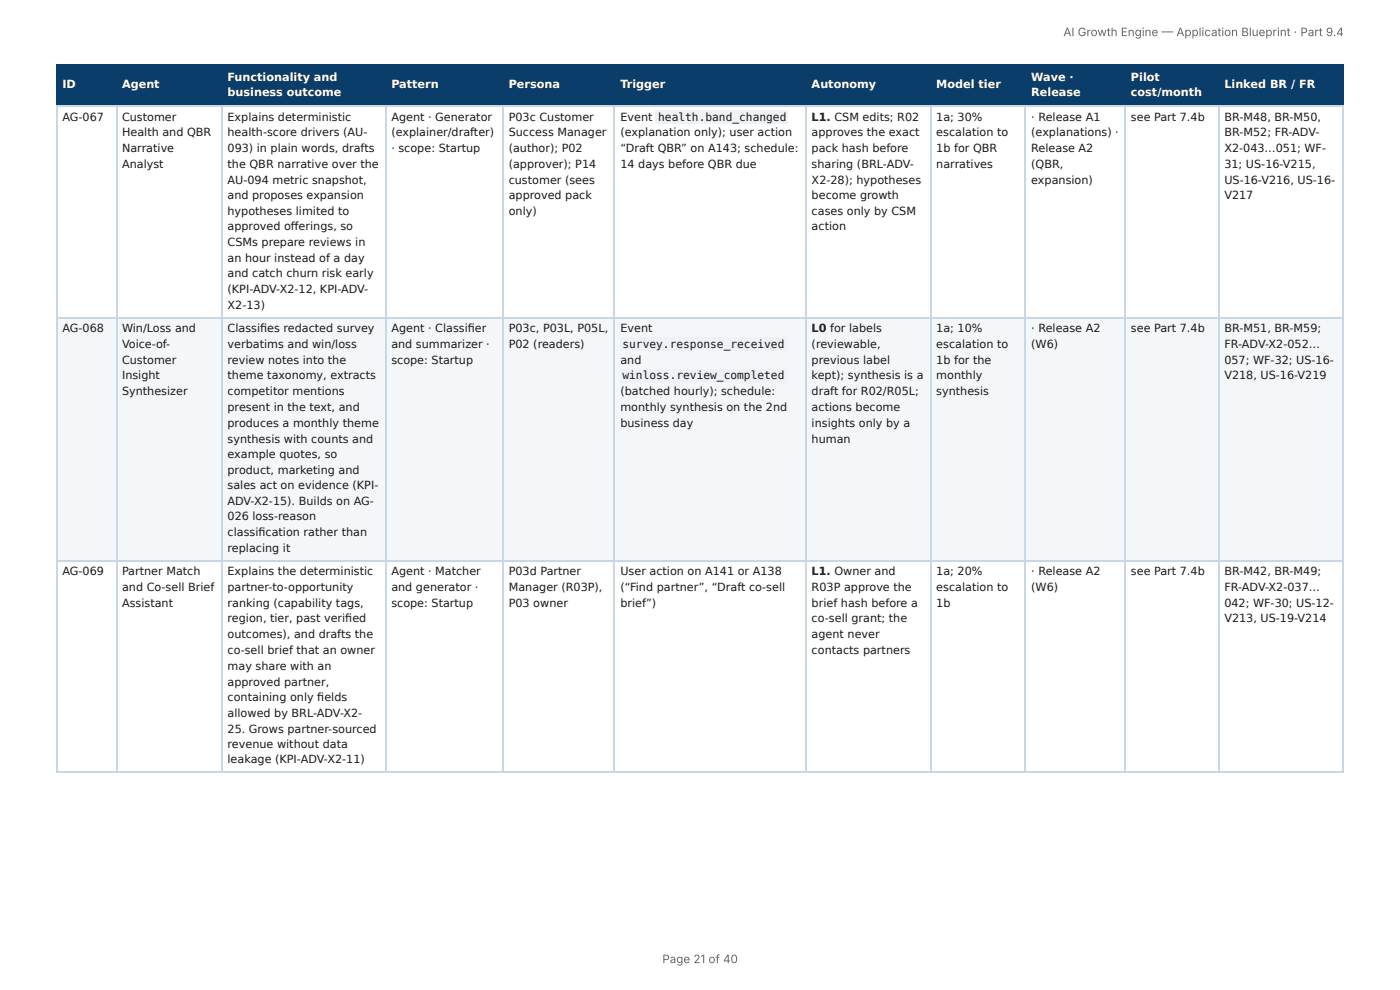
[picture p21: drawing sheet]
<svg xmlns="http://www.w3.org/2000/svg" width="297mm" height="210mm" viewBox="0 0 297 210" stroke-linecap="round" stroke-linejoin="round" font-family="sans-serif">
<defs><g id="words">
<g font-size="2.5" fill="#666">
<text x="225.8" y="7.7">AI Growth Engine — Application Blueprint · Part 9.4</text>
<text x="140.7" y="204.5">Page 21 of 40</text>
</g>
<g font-size="2.4" fill="#fff">
<text x="48.3" y="17.1">Functionality and</text>
<text x="219" y="17.1">Wave ·</text>
<text x="240.2" y="17.1">Pilot</text>
<text x="13.2" y="18.7">ID</text>
<text x="25.9" y="18.7">Agent</text>
<text x="48.3" y="20.5">business outcome</text>
<text x="83.1" y="18.7">Pattern</text>
<text x="108" y="18.7">Persona</text>
<text x="131.8" y="18.7">Trigger</text>
<text x="172.4" y="18.7">Autonomy</text>
<text x="198.9" y="18.7">Model tier</text>
<text x="219" y="20.5">Release</text>
<text x="240.2" y="20.5">cost/month</text>
<text x="260" y="18.7">Linked BR / FR</text>
</g>
<g font-size="2.4" fill="#1a1a1a">
<text x="13.2" y="25.6">AG-067</text>
<text x="25.9" y="25.6">Customer</text>
<text x="25.9" y="29">Health and QBR</text>
<text x="48.3" y="25.6">Explains deterministic</text>
<text x="48.3" y="29">health-score drivers (AU-</text>
<text x="83.1" y="25.6">Agent · Generator</text>
<text x="83.1" y="29">(explainer/drafter)</text>
<text x="108" y="25.6">P03c Customer</text>
<text x="108" y="29">Success Manager</text>
<text x="131.8" y="25.6">Event</text>
<text x="131.8" y="29">(explanation only); user action</text>
<text x="139.8" y="25.6">health.band_changed</text>
<text x="172.4" y="25.6">L1. CSM edits; R02</text>
<text x="172.4" y="29">approves the exact</text>
<text x="198.9" y="25.6">1a; 30%</text>
<text x="198.9" y="29">escalation to</text>
<text x="219" y="25.6">· Release A1</text>
<text x="219" y="29">(explanations) ·</text>
<text x="240.2" y="25.6">see Part 7.4b</text>
<text x="260" y="25.6">BR-M48, BR-M50,</text>
<text x="260" y="29">BR-M52; FR-ADV-</text>
<text x="25.9" y="32.3">Narrative</text>
<text x="25.9" y="35.7">Analyst</text>
<text x="48.3" y="32.3">093) in plain words, drafts</text>
<text x="48.3" y="35.7">the QBR narrative over the</text>
<text x="83.1" y="32.3">· scope: Startup</text>
<text x="108" y="32.3">(author); P02</text>
<text x="108" y="35.7">(approver); P14</text>
<text x="131.8" y="32.3">“Draft QBR” on A143; schedule:</text>
<text x="131.8" y="35.7">14 days before QBR due</text>
<text x="172.4" y="32.3">pack hash before</text>
<text x="172.4" y="35.7">sharing (BRL-ADV-</text>
<text x="198.9" y="32.3">1b for QBR</text>
<text x="198.9" y="35.7">narratives</text>
<text x="219" y="32.3">Release A2</text>
<text x="219" y="35.7">(QBR,</text>
<text x="260" y="32.3">X2-043…051; WF-</text>
<text x="260" y="35.7">31; US-16-V215,</text>
<text x="48.3" y="39">AU-094 metric snapshot,</text>
<text x="108" y="39">customer (sees</text>
<text x="172.4" y="39">X2-28); hypotheses</text>
<text x="219" y="39">expansion)</text>
<text x="260" y="39">US-16-V216, US-16-</text>
<text x="48.3" y="42.4">and proposes expansion</text>
<text x="48.3" y="45.7">hypotheses limited to</text>
<text x="108" y="42.4">approved pack</text>
<text x="108" y="45.7">only)</text>
<text x="172.4" y="42.4">become growth</text>
<text x="172.4" y="45.7">cases only by CSM</text>
<text x="260" y="42.4">V217</text>
<text x="48.3" y="48.8">approved off erings, so</text>
<text x="48.3" y="52.2">CSMs prepare reviews in</text>
<text x="172.4" y="48.8">action</text>
<text x="48.3" y="55.5">an hour instead of a day</text>
<text x="48.3" y="58.9">and catch churn risk early</text>
<text x="48.3" y="62.2">(KPI-ADV-X2-12, KPI-ADV-</text>
<text x="48.3" y="65.6">X2-13)</text>
<text x="13.2" y="70.5">AG-068</text>
<text x="25.9" y="70.5">Win/Loss and</text>
<text x="48.3" y="70.5">Classifi es redacted survey</text>
<text x="83.1" y="70.5">Agent · Classifi er</text>
<text x="108" y="70.5">P03c, P03L, P05L,</text>
<text x="131.8" y="70.5">Event</text>
<text x="172.4" y="70.5">L0 for labels</text>
<text x="198.9" y="70.5">1a; 10%</text>
<text x="219" y="70.5">· Release A2</text>
<text x="240.2" y="70.5">see Part 7.4b</text>
<text x="260" y="70.5">BR-M51, BR-M59;</text>
<text x="25.9" y="73.9">Voice-of-</text>
<text x="25.9" y="77.2">Customer</text>
<text x="48.3" y="73.9">verbatims and win/loss</text>
<text x="48.3" y="77.2">review notes into the</text>
<text x="83.1" y="73.9">and summarizer ·</text>
<text x="83.1" y="77.2">scope: Startup</text>
<text x="108" y="73.9">P02 (readers)</text>
<text x="131.8" y="77.2">and</text>
<text x="132.2" y="73.9">survey.response_received</text>
<text x="172.4" y="73.9">(reviewable,</text>
<text x="172.4" y="77.2">previous label</text>
<text x="198.9" y="73.9">escalation to</text>
<text x="198.9" y="77.2">1b for the</text>
<text x="219" y="73.9">(W6)</text>
<text x="260" y="73.9">FR-ADV-X2-052…</text>
<text x="260" y="77.2">057; WF-32; US-16-</text>
<text x="25.9" y="80.6">Insight</text>
<text x="25.9" y="83.9">Synthesizer</text>
<text x="48.3" y="80.6">theme taxonomy, extracts</text>
<text x="48.3" y="83.9">competitor mentions</text>
<text x="131.8" y="83.9">(batched hourly); schedule:</text>
<text x="132.2" y="80.6">winloss.review_completed</text>
<text x="172.4" y="80.6">kept); synthesis is a</text>
<text x="172.4" y="83.9">draft for R02/R05L;</text>
<text x="198.9" y="80.6">monthly</text>
<text x="198.9" y="83.9">synthesis</text>
<text x="260" y="80.6">V218, US-16-V219</text>
<text x="48.3" y="87.3">present in the text, and</text>
<text x="131.8" y="87.3">monthly synthesis on the 2nd</text>
<text x="172.4" y="87.3">actions become</text>
<text x="48.3" y="90.6">produces a monthly theme</text>
<text x="48.3" y="94">synthesis with counts and</text>
<text x="131.8" y="90.6">business day</text>
<text x="172.4" y="90.6">insights only by a</text>
<text x="172.4" y="94">human</text>
<text x="48.3" y="97.3">example quotes, so</text>
<text x="48.3" y="100.7">product, marketing and</text>
<text x="48.3" y="103.8">sales act on evidence (KPI-</text>
<text x="48.3" y="107.2">ADV-X2-15). Builds on AG-</text>
<text x="48.3" y="110.5">026 loss-reason</text>
<text x="48.3" y="113.9">classifi cation rather than</text>
<text x="48.3" y="117.2">replacing it</text>
<text x="13.2" y="122.1">AG-069</text>
<text x="25.9" y="122.1">Partner Match</text>
<text x="25.9" y="125.5">and Co-sell Brief</text>
<text x="48.3" y="122.1">Explains the deterministic</text>
<text x="48.3" y="125.5">partner-to-opportunity</text>
<text x="83.1" y="122.1">Agent · Matcher</text>
<text x="83.1" y="125.5">and generator ·</text>
<text x="108" y="122.1">P03d Partner</text>
<text x="108" y="125.5">Manager (R03P),</text>
<text x="131.8" y="122.1">User action on A141 or A138</text>
<text x="131.8" y="125.5">(“Find partner”, “Draft co-sell</text>
<text x="172.4" y="122.1">L1. Owner and</text>
<text x="172.4" y="125.5">R03P approve the</text>
<text x="198.9" y="122.1">1a; 20%</text>
<text x="198.9" y="125.5">escalation to</text>
<text x="219" y="122.1">· Release A2</text>
<text x="219" y="125.5">(W6)</text>
<text x="240.2" y="122.1">see Part 7.4b</text>
<text x="260" y="122.1">BR-M42, BR-M49;</text>
<text x="260" y="125.5">FR-ADV-X2-037…</text>
<text x="25.9" y="128.8">Assistant</text>
<text x="48.3" y="128.8">ranking (capability tags,</text>
<text x="83.1" y="128.8">scope: Startup</text>
<text x="108" y="128.8">P03 owner</text>
<text x="131.8" y="128.8">brief”)</text>
<text x="172.4" y="128.8">brief hash before a</text>
<text x="198.9" y="128.8">1b</text>
<text x="260" y="128.8">042; WF-30; US-12-</text>
<text x="48.3" y="132.2">region, tier, past verifi ed</text>
<text x="48.3" y="135.5">outcomes), and drafts the</text>
<text x="172.4" y="132.2">co-sell grant; the</text>
<text x="172.4" y="135.5">agent never</text>
<text x="260" y="132.2">V213, US-19-V214</text>
<text x="48.3" y="138.9">co-sell brief that an owner</text>
<text x="48.3" y="142.2">may share with an</text>
<text x="172.4" y="138.9">contacts partners</text>
<text x="48.3" y="145.6">approved partner,</text>
<text x="48.3" y="148.9">containing only fi elds</text>
<text x="48.3" y="152.3">allowed by BRL-ADV-X2-</text>
<text x="48.3" y="155.6">25. Grows partner-sourced</text>
<text x="48.3" y="158.8">revenue without data</text>
<text x="48.3" y="162.1">leakage (KPI-ADV-X2-11)</text>
</g>
</g></defs>
<g fill="#0b3d6b">
<path d="M12.1 14h12.5v8.5h-12.5z"/>
<path d="M24.6 14h22.6v8.5h-22.6z"/>
<path d="M47.2 14h34.6v8.5h-34.6z"/>
<path d="M81.8 14h25.1v8.5h-25.1z"/>
<path d="M106.9 14h23.6v8.5h-23.6z"/>
<path d="M130.5 14h40.7v8.5h-40.7z"/>
<path d="M171.2 14h26.4v8.5h-26.4z"/>
<path d="M197.6 14h20.3v8.5h-20.3z"/>
<path d="M217.9 14h21v8.5h-21z"/>
<path d="M238.9 14h19.9v8.5h-19.9z"/>
<path d="M258.8 14h26.6v8.5h-26.6z"/>
</g>
<g fill="#f4f7fa">
<path d="M12.1 67.6h12.5v51.6h-12.5z"/>
<path d="M24.6 67.6h22.6v51.6h-22.6z"/>
<path d="M47.2 67.6h34.6v51.6h-34.6z"/>
<path d="M81.8 67.6h25.1v51.6h-25.1z"/>
<path d="M106.9 67.6h23.6v51.6h-23.6z"/>
<path d="M130.5 67.6h40.7v51.6h-40.7z"/>
<path d="M171.2 67.6h26.4v51.6h-26.4z"/>
<path d="M197.6 67.6h20.3v51.6h-20.3z"/>
<path d="M217.9 67.6h21v51.6h-21z"/>
<path d="M238.9 67.6h19.9v51.6h-19.9z"/>
<path d="M258.8 67.6h26.6v51.6h-26.6z"/>
</g>
<g fill="none" stroke="#0b3d6b" stroke-width=".22">
<path d="M11.9 13.9h273.5M12 13.8v8.9M24.8 13.8v8.9M47.1 13.8v8.9M82 13.8v8.9M106.8 13.8v8.9M130.4 13.8v8.9M171.1 13.8v8.9M197.7 13.8v8.9M217.8 13.8v8.9M239 13.8v8.9M258.9 13.8v8.9"/>
<path d="M11.9 22.6h273.5"/>
</g>
<path d="M285.3 13.8v8.9" fill="none" stroke="#0b3d6b" stroke-width=".21"/>
<g fill="none" stroke="#c9d6e3" stroke-width=".22">
<path d="M11.9 22.6h273.5M12 22.7v141.4M24.8 22.7v141.4M47.1 22.7v141.4M82 22.7v141.4M106.8 22.7v141.4M130.4 22.7v141.4M171.1 22.7v141.4M197.7 22.7v141.4M217.8 22.7v141.4M239 22.7v141.4M258.9 22.7v141.4"/>
<path d="M11.9 67.5h273.5M11.9 119.1h273.5M11.9 164h273.5"/>
</g>
<path d="M285.3 22.7v141.4" fill="none" stroke="#c9d6e3" stroke-width=".21"/>
<g fill="#eef2f6">
<path d="M139.3 23.4h28.1v2.9h-28.1z"/>
<path d="M131.7 71.6h35.3v2.9h-35.3z"/>
<path d="M131.7 78.3h35.3v2.9h-35.3z"/>
</g>
<use href="#words"/>
</svg>
